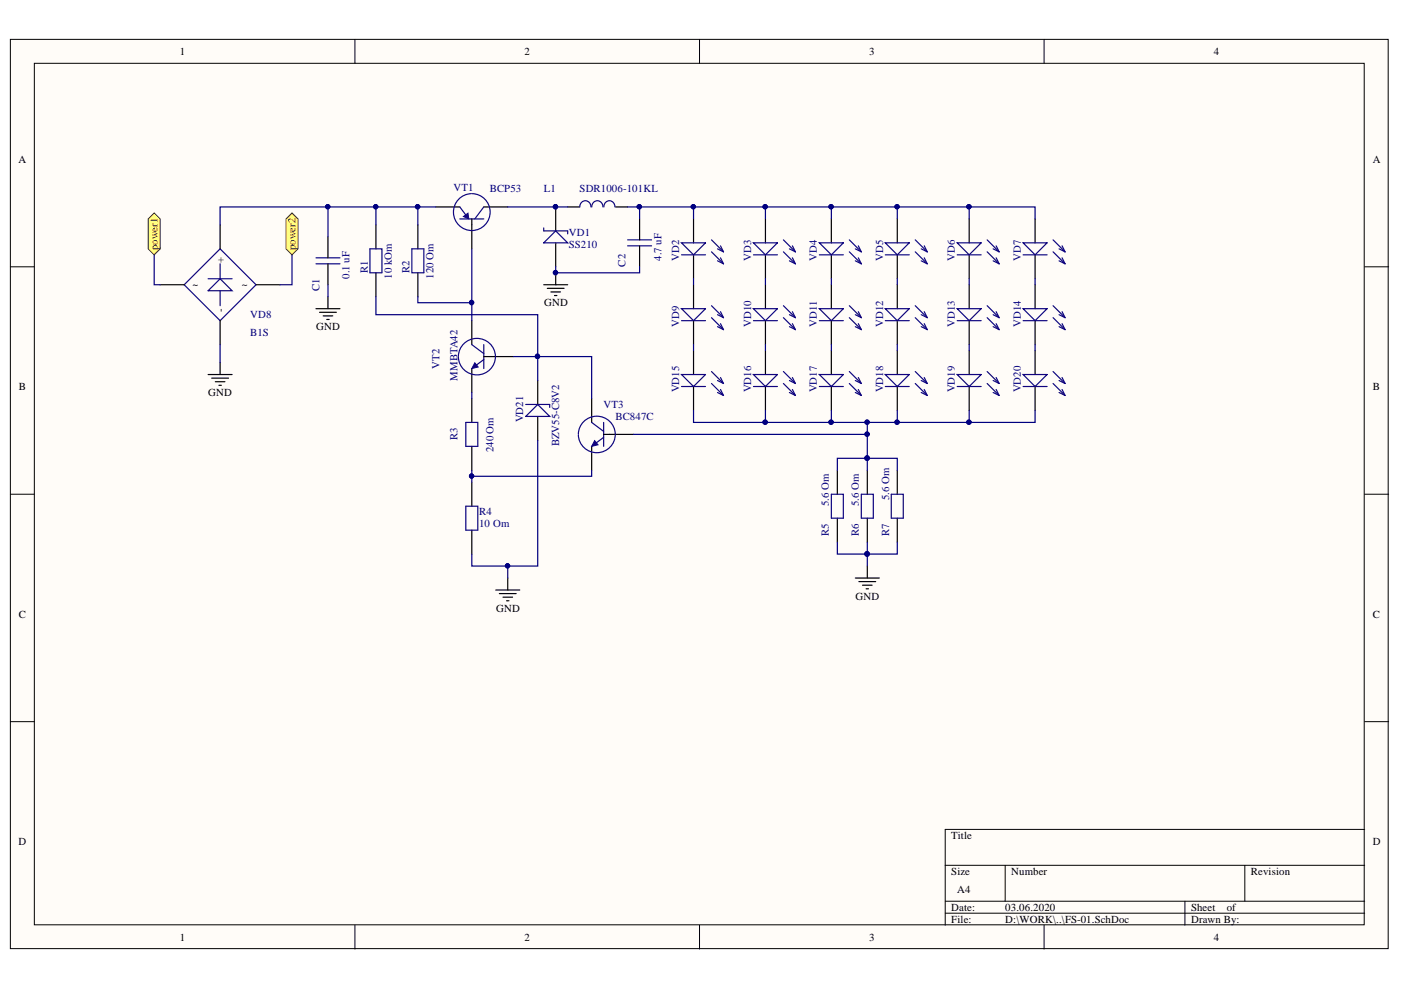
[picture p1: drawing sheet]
<svg xmlns="http://www.w3.org/2000/svg" width="297mm" height="210mm" viewBox="0 0 297 210" stroke-linecap="round" stroke-linejoin="round" font-family="sans-serif">
<defs><g id="words">
<g font-size="2.3">
<text x="38.1" y="11.7">1</text>
<text x="111.2" y="11.7">2</text>
<text x="184.3" y="11.7">3</text>
<text x="257.3" y="11.7">4</text>
<text x="3.9" y="34.5">A</text>
<text x="291.1" y="34.5">A</text>
<text x="47.4" y="55.8" transform="rotate(-90 47.4 55.8)">+</text>
<text x="40.8" y="61.2">~</text>
<text x="51.2" y="61.2">~</text>
<text x="115.4" y="65">GND</text>
<text x="47.4" y="66.2" transform="rotate(-90 47.4 66.2)">-</text>
<text x="67.1" y="70">GND</text>
<text x="4" y="82.7">B</text>
<text x="44.1" y="84">GND</text>
<text x="291.1" y="82.7">B</text>
<text x="4" y="130.9">C</text>
<text x="105.2" y="129.7">GND</text>
<text x="181.4" y="127.1">GND</text>
<text x="291.1" y="130.9">C</text>
<text x="3.9" y="179.2">D</text>
<text x="201.7" y="177.9">Title</text>
<text x="291.1" y="179.2">D</text>
<text x="201.7" y="185.5">Size</text>
<text x="214.4" y="185.5">Number</text>
<text x="265.2" y="185.5">Revision</text>
<text x="203" y="189.3">A4</text>
<text x="201.7" y="193.1">Date:</text>
<text x="201.7" y="195.7">File:</text>
<text x="213.1" y="193.1">03.06.2020</text>
<text x="213.1" y="195.7">D:\WORK\..\FS-01.SchDoc</text>
<text x="252.5" y="193.1">Sheet</text>
<text x="252.5" y="195.7">Drawn By:</text>
<text x="260.1" y="193.1">of</text>
<text x="38.1" y="199.5">1</text>
<text x="111.2" y="199.5">2</text>
<text x="184.3" y="199.5">3</text>
<text x="257.3" y="199.5">4</text>
</g>
<g font-size="2.3" fill="#000080">
<text x="96.2" y="40.6">VT1</text>
<text x="103.9" y="40.8">BCP53</text>
<text x="115.3" y="40.8">L1</text>
<text x="122.9" y="40.8">SDR1006-101KL</text>
<text x="120.6" y="52.6">SS210</text>
<text x="120.6" y="50.1">VD1</text>
<text x="74.1" y="59.1" transform="rotate(-90 74.1 59.1)">0.1 uF</text>
<text x="78" y="57.9" transform="rotate(-90 78 57.9)">R1</text>
<text x="83" y="59.1" transform="rotate(-90 83 59.1)">10 kOm</text>
<text x="86.9" y="57.9" transform="rotate(-90 86.9 57.9)">R2</text>
<text x="91.9" y="59.1" transform="rotate(-90 91.9 59.1)">120 Om</text>
<text x="132.6" y="56.6" transform="rotate(-90 132.6 56.6)">C2</text>
<text x="140.2" y="55.3" transform="rotate(-90 140.2 55.3)">4.7 uF</text>
<text x="144" y="55.3" transform="rotate(-90 144 55.3)">VD2</text>
<text x="159.2" y="55.3" transform="rotate(-90 159.2 55.3)">VD3</text>
<text x="173.2" y="55.3" transform="rotate(-90 173.2 55.3)">VD4</text>
<text x="187.2" y="55.3" transform="rotate(-90 187.2 55.3)">VD5</text>
<text x="202.5" y="55.3" transform="rotate(-90 202.5 55.3)">VD6</text>
<text x="216.4" y="55.3" transform="rotate(-90 216.4 55.3)">VD7</text>
<text x="67.7" y="61.7" transform="rotate(-90 67.7 61.7)">C1</text>
<text x="53" y="71.3">B1S</text>
<text x="53" y="67.5">VD8</text>
<text x="144" y="69.3" transform="rotate(-90 144 69.3)">VD9</text>
<text x="159.2" y="69.3" transform="rotate(-90 159.2 69.3)">VD10</text>
<text x="173.2" y="69.3" transform="rotate(-90 173.2 69.3)">VD11</text>
<text x="187.2" y="69.3" transform="rotate(-90 187.2 69.3)">VD12</text>
<text x="202.5" y="69.3" transform="rotate(-90 202.5 69.3)">VD13</text>
<text x="216.4" y="69.3" transform="rotate(-90 216.4 69.3)">VD14</text>
<text x="93.2" y="78.1" transform="rotate(-90 93.2 78.1)">VT2</text>
<text x="97" y="80.7" transform="rotate(-90 97 80.7)">MMBTA42</text>
<text x="144" y="83.2" transform="rotate(-90 144 83.2)">VD15</text>
<text x="159.2" y="83.2" transform="rotate(-90 159.2 83.2)">VD16</text>
<text x="173.2" y="83.2" transform="rotate(-90 173.2 83.2)">VD17</text>
<text x="187.2" y="83.2" transform="rotate(-90 187.2 83.2)">VD18</text>
<text x="202.5" y="83.2" transform="rotate(-90 202.5 83.2)">VD19</text>
<text x="216.4" y="83.2" transform="rotate(-90 216.4 83.2)">VD20</text>
<text x="111" y="89.6" transform="rotate(-90 111 89.6)">VD21</text>
<text x="128" y="86.5">VT3</text>
<text x="130.5" y="89">BC847C</text>
<text x="97" y="93.4" transform="rotate(-90 97 93.4)">R3</text>
<text x="104.6" y="95.9" transform="rotate(-90 104.6 95.9)">240 Om</text>
<text x="118.6" y="94.6" transform="rotate(-90 118.6 94.6)">BZV55-C8V2</text>
<text x="175.7" y="107.3" transform="rotate(-90 175.7 107.3)">5.6 Om</text>
<text x="182.1" y="107.3" transform="rotate(-90 182.1 107.3)">5.6 Om</text>
<text x="188.5" y="106" transform="rotate(-90 188.5 106)">5.6 Om</text>
<text x="101.6" y="111.7">10 Om</text>
<text x="101.6" y="109.1">R4</text>
<text x="175.7" y="113.7" transform="rotate(-90 175.7 113.7)">R5</text>
<text x="182.1" y="113.7" transform="rotate(-90 182.1 113.7)">R6</text>
<text x="188.5" y="113.7" transform="rotate(-90 188.5 113.7)">R7</text>
</g>
<g font-size="2.3" fill="#800000">
<text x="33.5" y="53.1" transform="rotate(-90 33.5 53.1)">power1</text>
<text x="62.7" y="53.1" transform="rotate(-90 62.7 53.1)">power2</text>
</g>
</g></defs>
<g fill="#fffcf8" stroke="#000" stroke-width=".21">
<path d="M2.2 8.3h292.1v192.8h-292.1z"/>
<path d="M7.3 13.4h281.9v182.7h-281.9z"/>
</g>
<g fill="none" stroke="#000" stroke-width=".21">
<path d="M75.3 8.3v5.1M148.3 8.3v5.1M221.4 8.3v5.1M2.2 56.6h5.1M289.3 56.6h5.1M2.2 104.8h5.1M289.3 104.8h5.1M2.2 153h5.1M289.3 153h5.1M289.3 175.9h-88.9v20.3M75.3 196.2v5M148.3 196.2v5"/>
<path d="M200.4 183.5h88.9M200.4 191.1h88.9M200.4 193.6h88.9M213.1 183.5v7.6M221.4 196.2v5M251.2 191.1v5.1M263.9 183.5v7.6"/>
</g>
<g fill="none" stroke="#11037f" stroke-width=".25">
<path d="M44.1 59.1h5.1M46.7 55.9v3.2M97.5 46.4h5.1M97.5 43.9l1.6 2.2M102.6 43.9l-1.9 2.5M144.5 51.5h5.1l-2.6 2.5zM144.5 54h5.1M150.9 50.9l2.5 2.5M150.9 53.4l2.5 2.5M152.1 52.8l1.3 .6M152.1 55.3l1.3 .6M152.8 52.1l.6 1.3"/>
<path d="M152.8 54.7l.6 1.2M39 60.4l7.7-7.6 7.6 7.6-7.6 7.6zM44.1 61.6l2.6-2.5 2.5 2.5zM46.7 61.6v3.2M144.5 65.5h5.1l-2.6 2.5zM144.5 79.4h5.1l-2.6 2.5zM144.5 68h5.1M150.9 64.8l2.5 2.6M150.9 67.4l2.5 2.5M150.9 78.8l2.5 2.5M152.1 66.7l1.3 .7M152.1 69.3l1.3 .6"/>
<path d="M152.8 66.1l.6 1.3M152.8 68.6l.6 1.3M144.5 81.9h5.1M150.9 81.3l2.5 2.6M152.1 80.7l1.3 .6M152.1 83.2l1.3 .7M152.8 80l.6 1.3M152.8 82.6l.6 1.3"/>
</g>
<g fill="none" stroke="#000" stroke-width=".25">
<path d="M46.7 47.7v5.1M92.4 43.9h5.1M100 47.7v5.1M102.6 43.9h5.1M147 46.4v5.1M147 54v5.1M34 60.4h5M46.7 68v5.1M54.3 60.4h5.1M147 60.4v5.1M147 68v5.1M147 74.3v5.1"/>
<path d="M147 81.9v5.1"/>
</g>
<path d="M98.3 45.9l.9-.7 .2 1.2z" fill="#11037f"/>
<path d="M98.3 45.9l.9-.7 .2 1.2z" fill="none" stroke="#11037f" stroke-width=".21"/>
<path d="M87.3 52.8h2.6v5h-2.6zM99.9 41.1a3.9 3.9 0 0 0-3.2 5.9 3.9 3.9 0 0 0 6.7 0 3.9 3.9 0 0 0-3.3-5.9M100 73.1l2.6 1.9M102.6 73.1v5M102.6 76.2l-2.3 1.7" fill="none" stroke="#11037f" stroke-width=".25"/>
<path d="M88.6 47.7v5.1M88.6 57.8v5.1M100 46.4v1.3M100 68v5.1M100 78.1v5.1M103.8 75.6h5.1" fill="none" stroke="#000" stroke-width=".25"/>
<path d="M100.7 76.9l.7 .9-1.4 .3z" fill="#11037f"/>
<path d="M100.7 76.9l.7 .9-1.4 .3z" fill="none" stroke="#11037f" stroke-width=".21"/>
<path d="M78.4 52.8h2.6v5h-2.6zM97.2 75.5a3.9 3.9 0 0 1 5.9-3.3 3.9 3.9 0 0 1 0 6.8 3.9 3.9 0 0 1-5.9-3.3M98.8 89.6h2.5v5h-2.5zM125.4 89.6l2.6 1.9M128 89.6v5M128 92.7l-2.3 1.7" fill="none" stroke="#11037f" stroke-width=".25"/>
<path d="M79.7 47.7v5.1M79.7 57.8v5.1M102.6 75.6h1.2M100 84.5v5.1M100 94.6v5.1M125.4 84.5v5.1M125.4 94.6v5.1M129.3 92.1h5" fill="none" stroke="#000" stroke-width=".25"/>
<path d="M126.1 93.4l.7 .9-1.4 .3z" fill="#11037f"/>
<path d="M126.1 93.4l.7 .9-1.4 .3z" fill="none" stroke="#11037f" stroke-width=".21"/>
<g fill="none" stroke="#11037f" stroke-width=".25">
<path d="M67 55.9h5.1M67 54.7h5.1M115.3 51.5l2.5-2.5 2.6 2.5zM115.3 48.3v.7h5.1v.6M125.3 43.9a1.19 1.19 0 0 0-1.2-1.3 1.19 1.19 0 0 0-1.2 1.3M127.8 43.9a1.19 1.19 0 0 0-1.2-1.3 1.19 1.19 0 0 0-1.1 1.3M130.4 43.9a1.18 1.18 0 0 0-1.2-1.3 1.18 1.18 0 0 0-1.2 1.3M159.7 51.5h5.1l-2.5 2.5zM159.7 54h5.1M166.1 50.9l2.5 2.5M166.1 53.4l2.5 2.5M167.4 52.8l1.2 .6"/>
<path d="M167.4 55.3l1.2 .6M168 52.1l.6 1.3M168 54.7l.6 1.2M173.7 51.5h5.1l-2.5 2.5zM173.7 54h5.1M180.1 50.9l2.5 2.5M180.1 53.4l2.5 2.5M181.3 52.8l1.3 .6M181.3 55.3l1.3 .6M182 52.1l.6 1.3M182 54.7l.6 1.2M187.7 51.5h5.1l-2.6 2.5z"/>
<path d="M187.7 54h5.1M194.1 50.9l2.5 2.5M194.1 53.4l2.5 2.5M195.3 52.8l1.3 .6M195.3 55.3l1.3 .6M196 52.1l.6 1.3M196 54.7l.6 1.2M202.9 51.5h5.1l-2.5 2.5zM202.9 54h5.1M209.3 50.9l2.5 2.5M209.3 53.4l2.5 2.5M210.6 52.8l1.2 .6"/>
<path d="M210.6 55.3l1.2 .6M211.2 52.1l.6 1.3M211.2 54.7l.6 1.2M216.9 51.5h5.1l-2.5 2.5zM216.9 54h5.1M223.3 50.9l2.5 2.5M223.3 53.4l2.5 2.5M224.5 52.8l1.3 .6M224.5 55.3l1.3 .6M225.2 52.1l.6 1.3M225.2 54.7l.6 1.2M159.7 65.5h5.1l-2.5 2.5z"/>
<path d="M159.7 79.4h5.1l-2.5 2.5zM159.7 68h5.1M166.1 64.8l2.5 2.6M166.1 67.4l2.5 2.5M166.1 78.8l2.5 2.5M167.4 66.7l1.2 .7M167.4 69.3l1.2 .6M168 66.1l.6 1.3M168 68.6l.6 1.3M173.7 65.5h5.1l-2.5 2.5zM173.7 79.4h5.1l-2.5 2.5zM173.7 68h5.1"/>
<path d="M180.1 64.8l2.5 2.6M180.1 67.4l2.5 2.5M180.1 78.8l2.5 2.5M181.3 66.7l1.3 .7M181.3 69.3l1.3 .6M182 66.1l.6 1.3M182 68.6l.6 1.3M187.7 65.5h5.1l-2.6 2.5zM187.7 79.4h5.1l-2.6 2.5zM187.7 68h5.1M194.1 78.8l2.5 2.5M194.1 64.8l2.5 2.6"/>
<path d="M194.1 67.4l2.5 2.5M195.3 66.7l1.3 .7M195.3 69.3l1.3 .6M196 66.1l.6 1.3M196 68.6l.6 1.3M202.9 65.5h5.1l-2.5 2.5zM202.9 79.4h5.1l-2.5 2.5zM202.9 68h5.1M209.3 64.8l2.5 2.6M209.3 67.4l2.5 2.5M209.3 78.8l2.5 2.5M210.6 66.7l1.2 .7"/>
<path d="M210.6 69.3l1.2 .6M211.2 66.1l.6 1.3M211.2 68.6l.6 1.3M216.9 65.5h5.1l-2.5 2.5zM216.9 79.4h5.1l-2.5 2.5zM216.9 68h5.1M223.3 67.4l2.5 2.5M223.3 78.8l2.5 2.5M223.3 64.8l2.5 2.6M224.5 66.7l1.3 .7M224.5 69.3l1.3 .6M225.2 66.1l.6 1.3"/>
<path d="M225.2 68.6l.6 1.3M111.5 88.3l2.5-2.5 2.5 2.5zM111.5 85.8h5v.6M122.6 92a3.9 3.9 0 0 1 5.9-3.3 3.9 3.9 0 0 1 0 6.8 3.9 3.9 0 0 1-5.9-3.3M159.7 81.9h5.1M166.1 81.3l2.5 2.6M167.4 80.7l1.2 .6M167.4 83.2l1.2 .7M168 80l.6 1.3M168 82.6l.6 1.3M173.7 81.9h5.1M180.1 81.3l2.5 2.6"/>
<path d="M181.3 80.7l1.3 .6M181.3 83.2l1.3 .7M182 80l.6 1.3M182 82.6l.6 1.3M187.7 81.9h5.1M194.1 81.3l2.5 2.6M195.3 83.2l1.3 .7M195.3 80.7l1.3 .6M196 80l.6 1.3M196 82.6l.6 1.3M202.9 81.9h5.1M209.3 81.3l2.5 2.6"/>
<path d="M210.6 80.7l1.2 .6M210.6 83.2l1.2 .7M211.2 80l.6 1.3M211.2 82.6l.6 1.3M216.9 81.9h5.1M223.3 81.3l2.5 2.6M224.5 80.7l1.3 .6M224.5 83.2l1.3 .7M225.2 80l.6 1.3M225.2 82.6l.6 1.3M98.8 107.3h2.5v5.1h-2.5zM176.3 104.8h2.5v5.1h-2.5z"/>
<path d="M182.6 104.8h2.6v5.1h-2.6zM189 104.8h2.5v5.1h-2.5z"/>
</g>
<g fill="none" stroke="#000" stroke-width=".25">
<path d="M69.5 50.2v4.5M69.5 55.9v4.5M117.8 43.9v5.1M117.8 51.5v5.1M117.8 57.8v2.6M120.4 43.9h2.5M130.5 43.9h2.6M162.3 46.4v5.1M162.3 54v5.1M176.3 46.4v5.1M176.3 54v5.1M190.2 46.4v5.1"/>
<path d="M190.2 54v5.1M205.5 46.4v5.1M205.5 54v5.1M219.5 46.4v5.1M219.5 54v5.1M44.1 79.4h5.1M46.7 76.9v2.5M67 65.5h5.1M67.8 66.2h3.5M68.5 67h2.1M69.3 67.7h.5M69.5 62.9v2.6"/>
<path d="M115.3 60.4h5.1M116 61.1h3.6M116.8 61.9h2M117.6 62.7h.5M162.3 60.4v5.1M162.3 68v5.1M162.3 74.3v5.1M176.3 60.4v5.1M176.3 68v5.1M176.3 74.3v5.1M190.2 60.4v5.1M190.2 68v5.1"/>
<path d="M190.2 74.3v5.1M205.5 60.4v5.1M205.5 68v5.1M205.5 74.3v5.1M219.5 60.4v5.1M219.5 68v5.1M219.5 74.3v5.1M44.9 80.2h3.5M45.7 80.9h2M46.4 81.7h.5M114 80.7v5.1M114 88.3v5.1"/>
<path d="M128 92.1h1.3M162.3 81.9v5.1M176.3 81.9v5.1M177.5 99.7v5.1M183.9 99.7v5.1M190.2 81.9v5.1M190.2 99.7v5.1M205.5 81.9v5.1M219.5 81.9v5.1M100 102.3v5M100 112.4v5.1M177.5 109.9v5"/>
<path d="M183.9 109.9v5M190.2 109.9v5M105.1 125.1h5.1M105.9 125.9h3.5M106.6 126.6h2.1M107.4 127.4h.5M107.7 122.6v2.5M181.3 122.6h5.1M182.1 123.3h3.6M182.9 124.1h2M183.6 124.8h.5M183.9 120v2.6"/>
</g>
<g fill="#000080" stroke="#000080" stroke-width=".21">
<circle cx="117.8" cy="57.8" r=".46"/>
<circle cx="117.8" cy="43.8" r=".46"/>
</g>
<g fill="#ffff80" stroke="#800000" stroke-width=".21">
<path d="M31.4 46.4l1.3-1.3 1.3 1.3v6.4l-1.3 1.2-1.3-1.2z" fill-rule="evenodd"/>
<path d="M60.6 46.4l1.3-1.3 1.3 1.3v6.4l-1.3 1.2-1.3-1.2z" fill-rule="evenodd"/>
</g>
<g fill="none" stroke="#000080" stroke-width=".25">
<path d="M32.7 54v6.4h1.3M61.9 54v6.4h-2.5M69.5 43.9h-22.8v3.8M79.7 43.9h-10.2v6.3M88.6 43.9h-8.9v3.8M92.4 43.9h-3.8v3.8M100 52.8v15.2M107.7 43.9h12.7M117.8 56.6v1.2h17.8v-1.2M133.1 43.9h86.4v2.5M135.6 43.9v2.5M147 43.9v2.5"/>
<path d="M147 59.1v1.3M162.3 43.9v2.5M162.3 59.1v1.3M176.3 43.9v2.5M176.3 59.1v1.3M190.2 43.9v2.5M190.2 59.1v1.3M205.5 43.9v2.5M205.5 59.1v1.3M219.5 59.1v1.3M46.7 73.1v3.8M69.5 60.4v2.5"/>
<path d="M79.7 62.9v3.8h34.3v8.9h-5.1M88.6 62.9v1.3h11.4M147 73.1v1.2M162.3 73.1v1.2M176.3 73.1v1.2M190.2 73.1v1.2M205.5 73.1v1.2M219.5 73.1v1.2M100 99.7v2.6M100 83.2v1.3M114 80.7v-5.1h11.4v8.9M114 93.4v26.6h-14v-2.5"/>
<path d="M125.4 99.7v1.3h-25.4M134.3 92.1h49.6M147 87v2.6h72.5v-2.6M162.3 87v2.6M176.3 87v2.6M183.9 97.2h-6.4v2.5M183.9 89.6v7.6M183.9 97.2h6.3v2.5M183.9 97.2v2.5M190.2 87v2.6M205.5 87v2.6M177.5 114.9v2.6h12.7v-2.6"/>
<path d="M183.9 114.9v5.1M107.7 120v2.6"/>
</g>
<g fill="#000080" stroke="#000080" stroke-width=".21">
<circle cx="88.5" cy="43.8" r=".46"/>
<circle cx="183.8" cy="97.1" r=".46"/>
<circle cx="183.8" cy="117.4" r=".46"/>
<circle cx="100" cy="64.1" r=".46"/>
<circle cx="113.9" cy="75.6" r=".46"/>
<circle cx="100" cy="100.9" r=".46"/>
<circle cx="79.7" cy="43.8" r=".46"/>
<circle cx="69.5" cy="43.8" r=".46"/>
<circle cx="205.4" cy="43.8" r=".46"/>
<circle cx="135.5" cy="43.8" r=".46"/>
<circle cx="147" cy="43.8" r=".46"/>
<circle cx="162.2" cy="43.8" r=".46"/>
<circle cx="176.2" cy="43.8" r=".46"/>
<circle cx="190.2" cy="43.8" r=".46"/>
<circle cx="162.2" cy="89.5" r=".46"/>
<circle cx="176.2" cy="89.5" r=".46"/>
<circle cx="190.2" cy="89.5" r=".46"/>
<circle cx="205.4" cy="89.5" r=".46"/>
<circle cx="107.6" cy="120" r=".46"/>
<circle cx="183.8" cy="92" r=".46"/>
<circle cx="183.8" cy="89.5" r=".46"/>
<circle cx="117.8" cy="43.8" r=".46"/>
<circle cx="117.8" cy="57.8" r=".46"/>
</g>
<path d="M133.1 52.1h5M133.1 50.9h5" fill="none" stroke="#11037f" stroke-width=".25"/>
<path d="M135.6 46.4v4.5M135.6 52.1v4.5" fill="none" stroke="#000" stroke-width=".25"/>
<use href="#words"/>
</svg>
